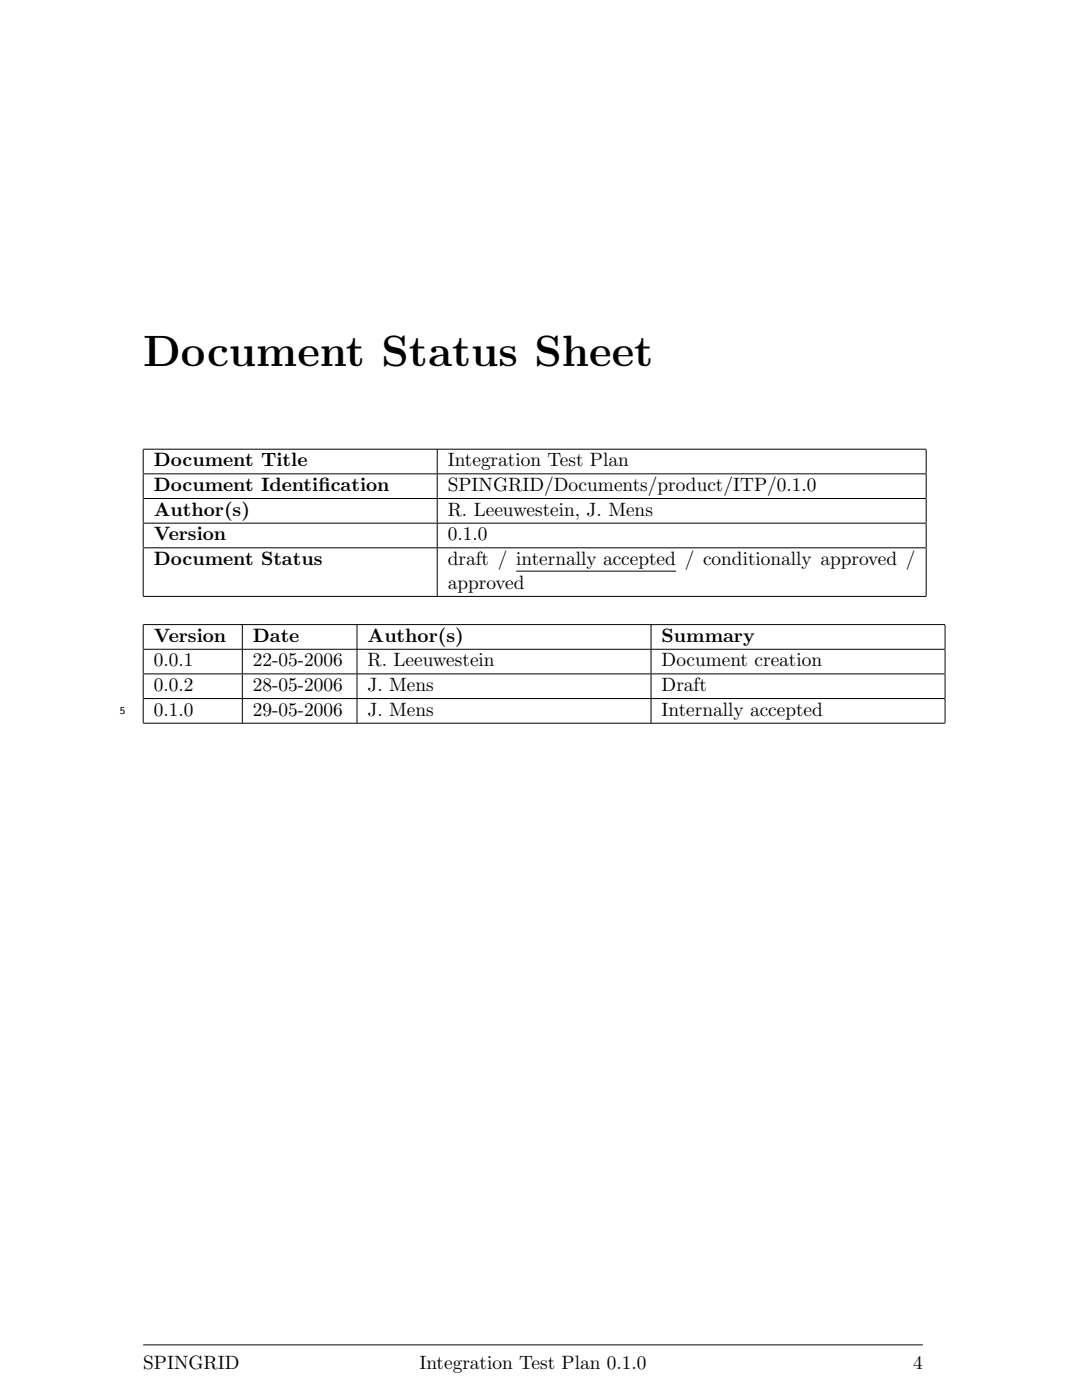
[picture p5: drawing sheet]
<svg xmlns="http://www.w3.org/2000/svg" width="216mm" height="279mm" viewBox="0 0 216 279" stroke-linecap="round" stroke-linejoin="round" font-family="sans-serif">
<defs><g id="words">
<text font-size="8.7" x="28.6" y="73.1">Document Status Sheet</text>
<g font-size="3.8">
<text x="30.7" y="93.1">Document Title</text>
<text x="89.4" y="93.1">Integration Test Plan</text>
<text x="30.7" y="98">Document Identif</text>
<text x="63.5" y="98">ication</text>
<text x="89.4" y="98">SPINGRID/Documents/product/ITP/0.1.0</text>
<text x="30.7" y="102.9">Author(s)</text>
<text x="30.7" y="107.8">Version</text>
<text x="89.4" y="102.9">R. Leeuwestein, J. Mens</text>
<text x="89.4" y="107.8">0.1.0</text>
<text x="30.7" y="112.7">Document Status</text>
<text x="89.4" y="112.7">draft / internally accepted / conditionally approved /</text>
<text x="89.4" y="117.5">approved</text>
<text x="30.7" y="128.1">Version</text>
<text x="50.5" y="128.1">Date</text>
<text x="73.3" y="128.1">Author(s)</text>
<text x="132" y="128.1">Summary</text>
<text x="30.7" y="133">0.0.1</text>
<text x="30.7" y="137.9">0.0.2</text>
<text x="50.5" y="133">22-05-2006</text>
<text x="50.5" y="137.9">28-05-2006</text>
<text x="73.3" y="133">R. Leeuwestein</text>
<text x="73.3" y="137.9">J. Mens</text>
<text x="132" y="133">Document creation</text>
<text x="132" y="137.9">Draft</text>
<text x="30.7" y="142.8">0.1.0</text>
<text x="50.5" y="142.8">29-05-2006</text>
<text x="73.3" y="142.8">J. Mens</text>
<text x="132" y="142.8">Internally accepted</text>
<text x="28.6" y="273.2">SPINGRID</text>
<text x="83.7" y="273.2">Integration Test Plan 0.1.0</text>
<text x="182.2" y="273.2">4</text>
</g>
<text font-size="2.1" x="23.9" y="142.5">5</text>
</g></defs>
<g fill="none" stroke="#000" stroke-width=".2">
<path d="M28.6 89.6h156.2M28.6 94.6h156.2M28.6 99.5h156.2M28.6 89.7v4.8M28.6 94.6v4.8M28.6 99.6v4.7M87.2 89.7v4.8M87.2 94.6v4.8M87.2 99.6v4.7M184.8 89.7v4.8M184.8 94.6v4.8M184.8 99.6v4.7"/>
<path d="M28.6 104.4h156.2M28.6 109.3h156.2M28.6 119h156.2M28.6 104.5v4.8M28.6 109.4v9.6M87.2 104.5v4.8M87.2 109.4v9.6M103 114h31.9M184.8 104.5v4.8M184.8 109.4v9.6M28.6 124.7h160M28.6 129.6h160"/>
<path d="M28.6 134.5h160M28.6 139.4h160M28.6 124.7v4.8M28.6 129.6v4.8M28.6 134.6v4.7M28.6 139.5v4.8M48.4 124.7v4.8M48.4 129.6v4.8M48.4 134.6v4.7M48.4 139.5v4.8M71.2 124.7v4.8M71.2 129.6v4.8"/>
<path d="M71.2 134.6v4.7M71.2 139.5v4.8M129.9 124.7v4.8M129.9 129.6v4.8M129.9 134.6v4.7M129.9 139.5v4.8M188.6 124.7v4.8M188.6 129.6v4.8M188.6 134.6v4.7M188.6 139.5v4.8M28.6 144.3h160M28.6 268.4h155.5"/>
</g>
<use href="#words"/>
</svg>
